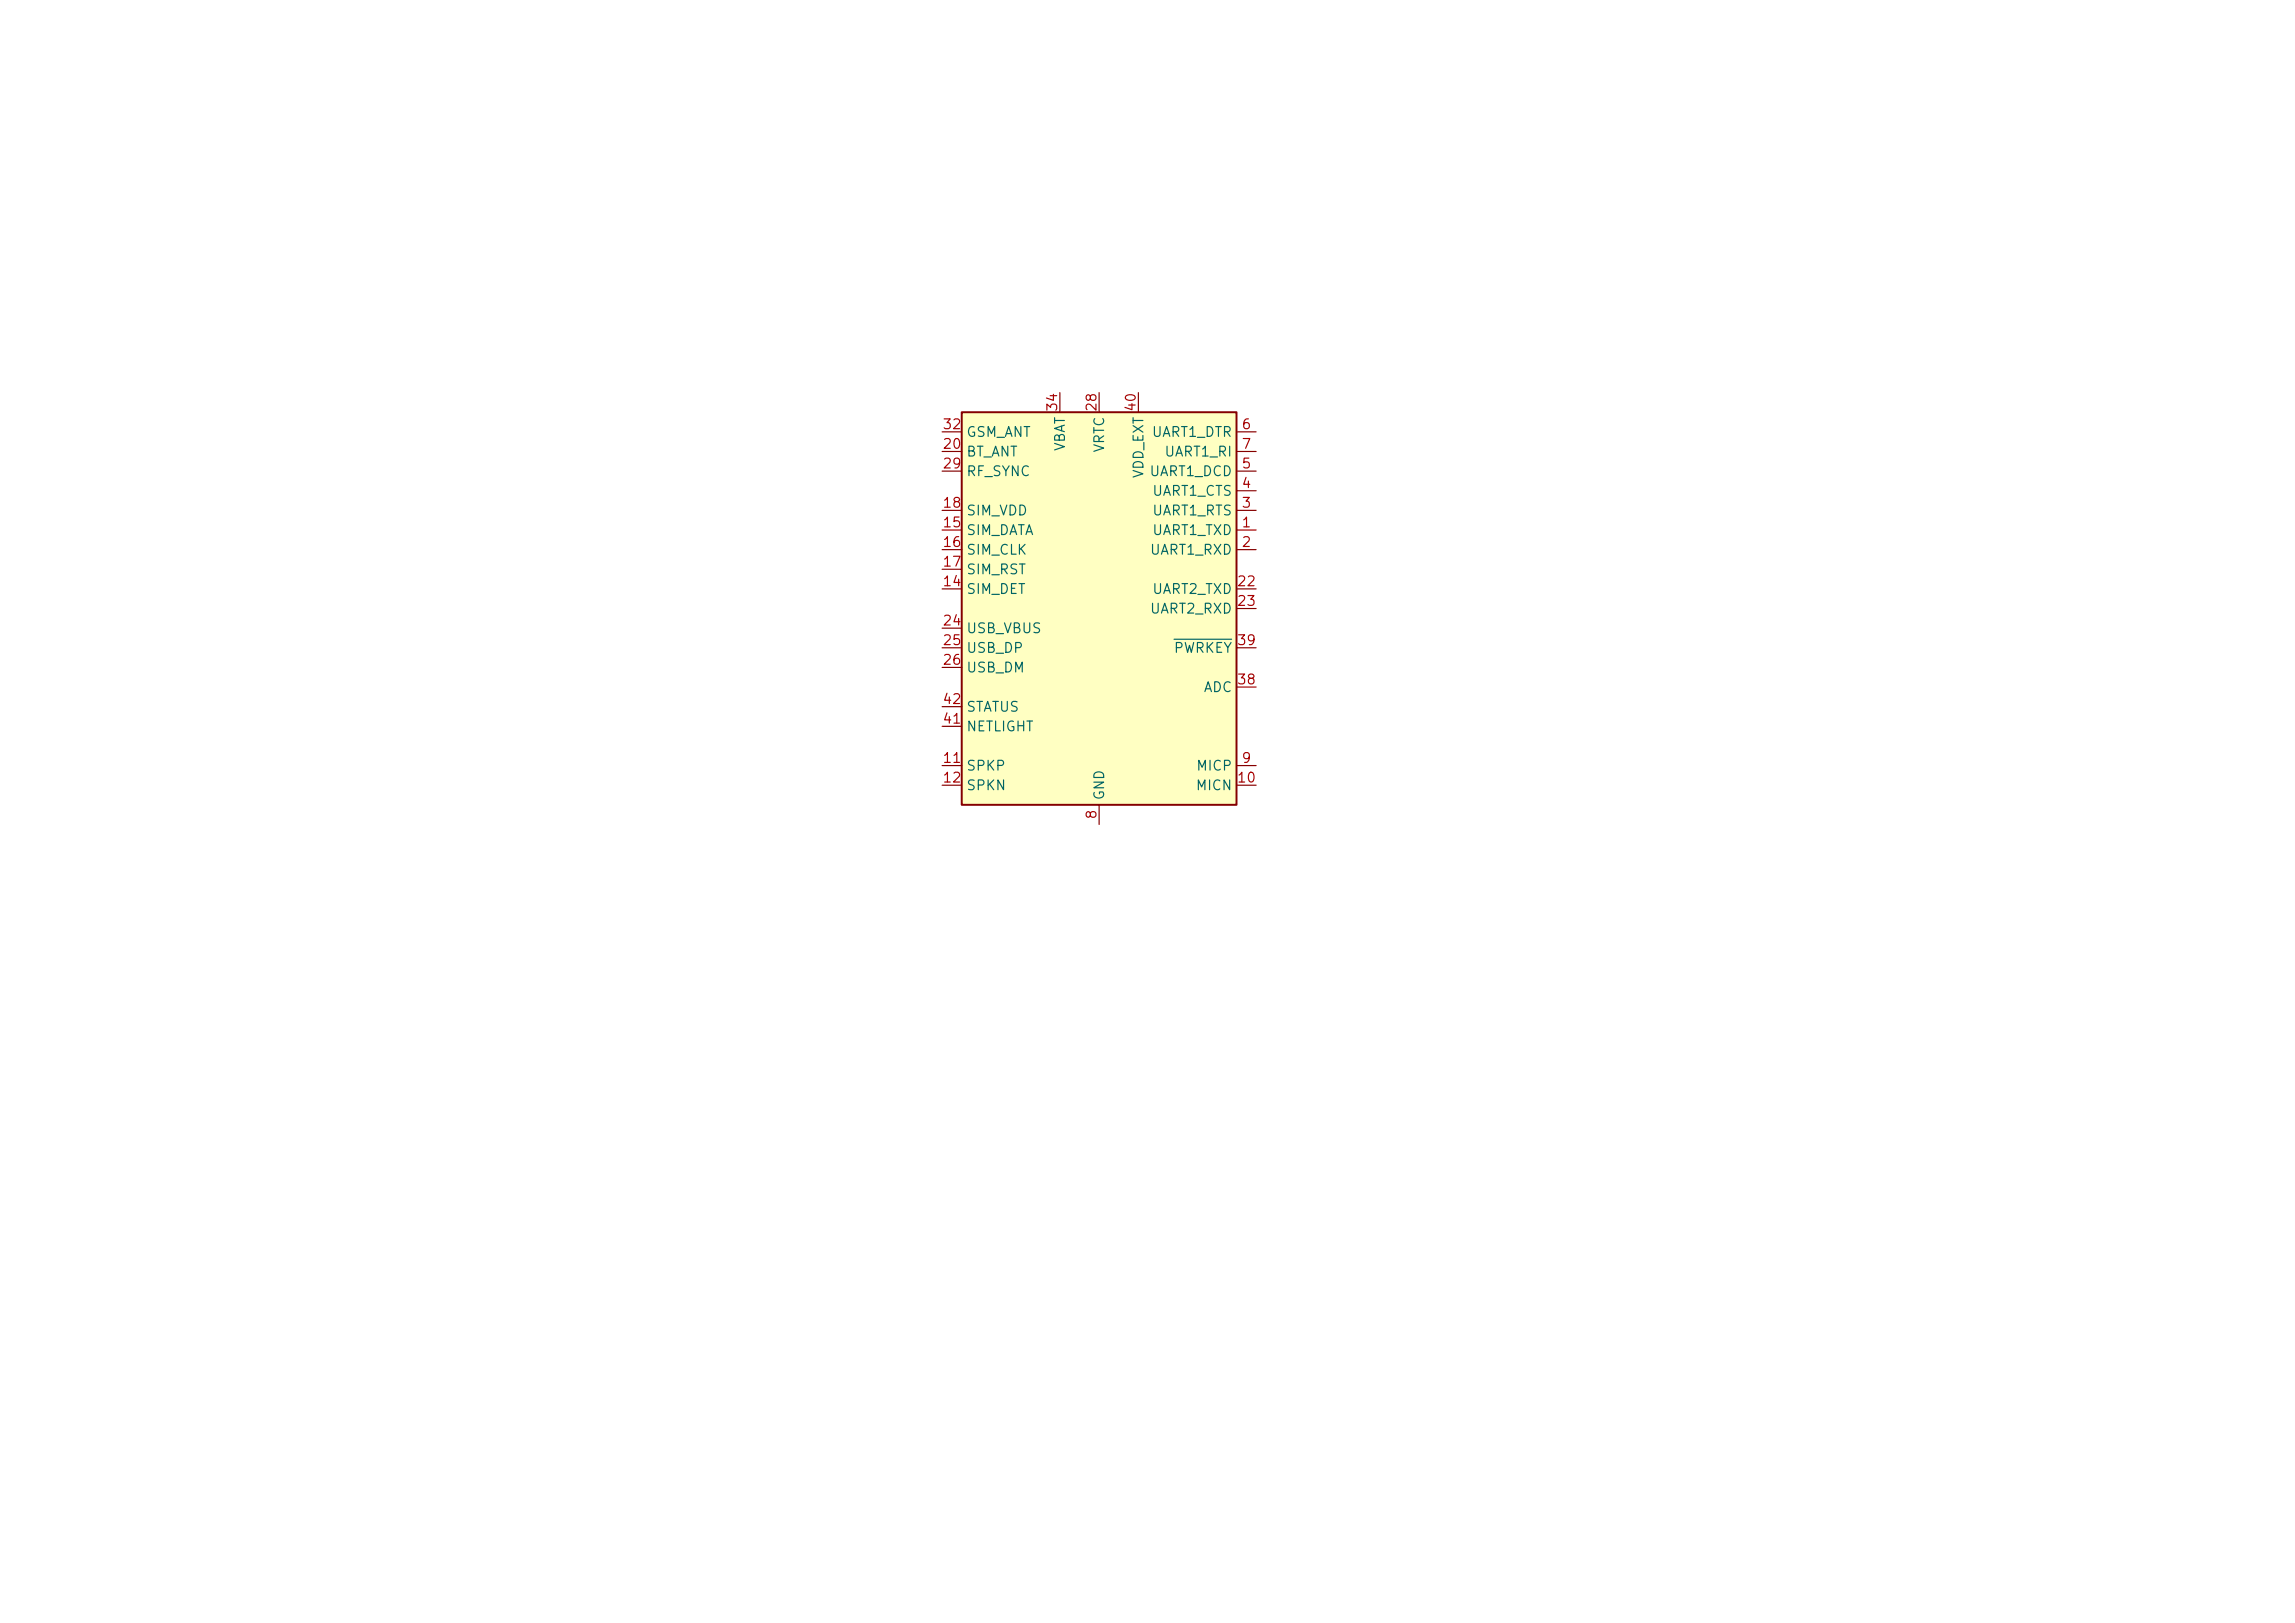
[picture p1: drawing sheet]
<svg xmlns="http://www.w3.org/2000/svg" width="297mm" height="210mm" viewBox="0 0 297 210" stroke-linecap="round" stroke-linejoin="round" font-family="sans-serif">
<defs><g id="words">
<g font-size="1.3" fill="#a90000">
<text x="137.1" y="53.4" transform="rotate(-90 137.1 53.4)">34</text>
<text x="142.2" y="53.4" transform="rotate(-90 142.2 53.4)">28</text>
<text x="147.3" y="53.4" transform="rotate(-90 147.3 53.4)">40</text>
<text x="121.9" y="58.4">20</text>
<text x="121.9" y="55.9">32</text>
<text x="160.6" y="55.9">6</text>
<text x="160.6" y="58.4">7</text>
<text x="121.9" y="60.9">29</text>
<text x="160.6" y="63.5">4</text>
<text x="160.6" y="60.9">5</text>
<text x="121.9" y="68.6">15</text>
<text x="121.9" y="71.1">16</text>
<text x="121.9" y="66">18</text>
<text x="160.6" y="68.6">1</text>
<text x="160.6" y="71.1">2</text>
<text x="160.6" y="66">3</text>
<text x="121.9" y="76.2">14</text>
<text x="121.9" y="73.6">17</text>
<text x="160" y="76.2">22</text>
<text x="121.9" y="81.3">24</text>
<text x="121.9" y="83.8">25</text>
<text x="160" y="78.7">23</text>
<text x="160" y="83.8">39</text>
<text x="121.9" y="86.3">26</text>
<text x="160" y="88.9">38</text>
<text x="121.9" y="94">41</text>
<text x="121.9" y="91.4">42</text>
<text x="121.9" y="99">11</text>
<text x="121.9" y="101.6">12</text>
<text x="160" y="101.6">10</text>
<text x="160.6" y="99">9</text>
<text x="142.2" y="106.1" transform="rotate(-90 142.2 106.1)">8</text>
</g>
<g font-size="1.3" fill="#006464">
<text x="125" y="59.4">BT_ANT</text>
<text x="125" y="56.9">GSM_ANT</text>
<text x="138.1" y="58.5" transform="rotate(-90 138.1 58.5)">VBAT</text>
<text x="143.2" y="58.6" transform="rotate(-90 143.2 58.6)">VRTC</text>
<text x="149" y="56.9">UART1_DTR</text>
<text x="150.6" y="59.4">UART1_RI</text>
<text x="125" y="61.9">RF_SYNC</text>
<text x="148.3" y="62" transform="rotate(-90 148.3 62)">VDD_EXT</text>
<text x="148.7" y="61.9">UART1_DCD</text>
<text x="149" y="64.5">UART1_CTS</text>
<text x="125" y="69.6">SIM_DATA</text>
<text x="125" y="67">SIM_VDD</text>
<text x="149" y="69.6">UART1_TXD</text>
<text x="149" y="67">UART1_RTS</text>
<text x="125" y="77.2">SIM_DET</text>
<text x="125" y="72.1">SIM_CLK</text>
<text x="125" y="74.6">SIM_RST</text>
<text x="148.7" y="72.1">UART1_RXD</text>
<text x="149" y="77.2">UART2_TXD</text>
<text x="125" y="82.3">USB_VBUS</text>
<text x="148.7" y="79.7">UART2_RXD</text>
<text x="125" y="84.8">USB_DP</text>
<text x="125" y="87.3">USB_DM</text>
<text x="151.8" y="84.8">PWRKEY</text>
<text x="155.7" y="89.9">ADC</text>
<text x="125" y="95">NETLIGHT</text>
<text x="125" y="92.4">STATUS</text>
<text x="125" y="100">SPKP</text>
<text x="154.7" y="100">MICP</text>
<text x="125" y="102.6">SPKN</text>
<text x="143.2" y="103.6" transform="rotate(-90 143.2 103.6)">GND</text>
<text x="154.7" y="102.6">MICN</text>
</g>
</g></defs>
<path d="M124.5 53.3h35.5v50.8h-35.5z" fill="#ffffc2"/>
<path d="M124.5 53.3h35.5v50.8h-35.5z" fill="none" stroke="#840000" stroke-width=".25"/>
<g fill="none" stroke="#840000" stroke-width=".15">
<path d="M121.9 55.9h2.6M121.9 58.4h2.6M137.2 50.8v2.5M142.2 50.8v2.5M147.3 50.8v2.5M160 55.9h2.6M160 58.4h2.6M121.9 68.6h2.6M121.9 71.1h2.6M121.9 66h2.6M121.9 61h2.6M121.9 76.2h2.6"/>
<path d="M121.9 73.7h2.6M160 68.6h2.6M160 71.1h2.6M160 66h2.6M160 63.5h2.6M160 61h2.6M160 76.2h2.6M160 78.7h2.6M121.9 99.1h2.6M121.9 81.3h2.6M121.9 83.8h2.6M121.9 86.4h2.6"/>
<path d="M121.9 94h2.6M121.9 91.4h2.6M160 99.1h2.6M160 83.8h2.6M160 88.9h2.6M121.9 101.6h2.6M142.2 104.1v2.6M160 101.6h2.6"/>
</g>
<path d="M151.9 82.7h7.5" fill="none" stroke="#006464" stroke-width=".15"/>
<use href="#words"/>
</svg>
